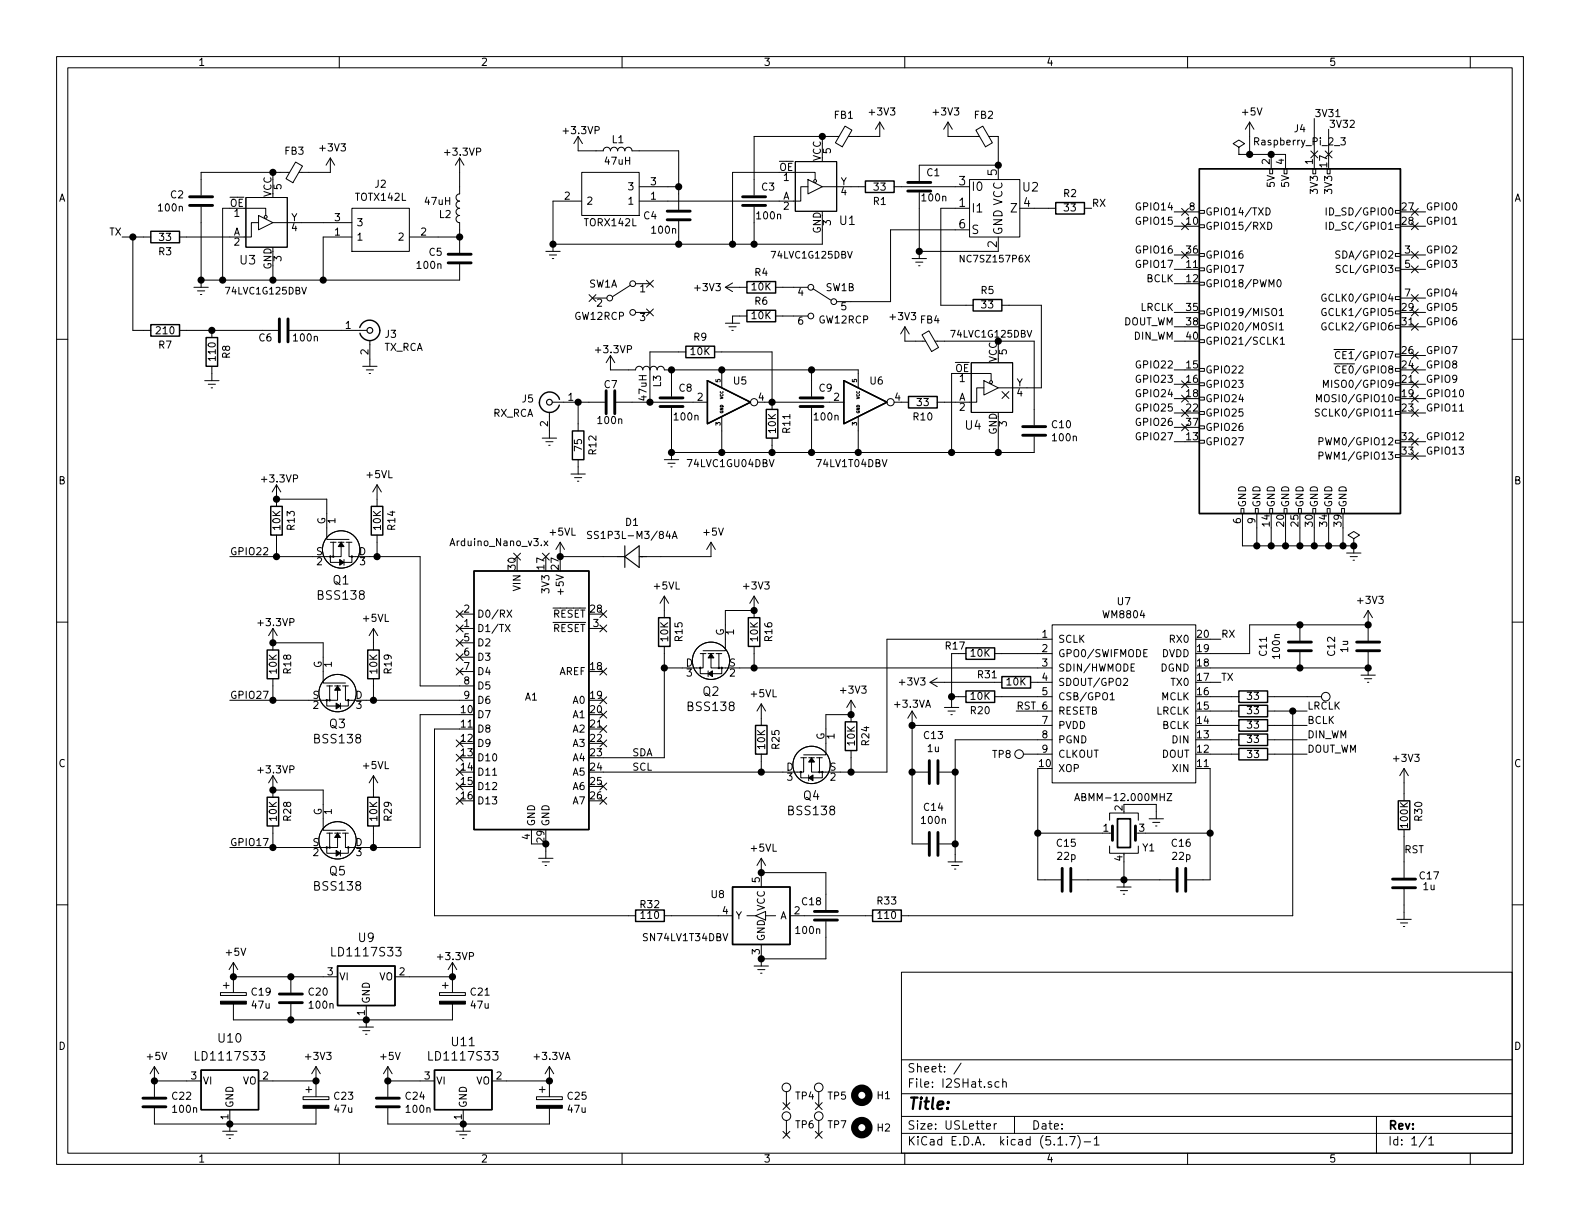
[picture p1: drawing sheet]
<svg xmlns="http://www.w3.org/2000/svg" width="279mm" height="216mm" viewBox="0 0 279 216" stroke-linecap="round" stroke-linejoin="round" font-family="sans-serif">
<defs><g id="words">
<text font-size="2.8" x="160.4" y="196.2">Title:</text>
<g font-size="2.1">
<text x="169.6" y="32.8">3</text>
<text x="171.7" y="33.8">I0</text>
<text x="176.3" y="31.1" transform="rotate(-90 176.3 31.1)">5</text>
<text x="180.9" y="33.9">U2</text>
<text x="148.5" y="39.8">U1</text>
<text x="169.6" y="36.6">1</text>
<text x="169.6" y="40.4">6</text>
<text x="171.7" y="37.6">I1</text>
<text x="171.7" y="41.4">S</text>
<text x="177.3" y="41.7" transform="rotate(-90 177.3 41.7)">GND VCC</text>
<text x="178.8" y="37.6">Z</text>
<text x="181" y="36.6">4</text>
<text x="42.5" y="46.8">U3</text>
<text x="176.3" y="43.8" transform="rotate(-90 176.3 43.8)">2</text>
<text x="170.7" y="76">U4</text>
<text x="56.4" y="106">BSS138</text>
<text x="58.9" y="103.4">Q1</text>
<text x="121.8" y="125.7">BSS138</text>
<text x="124.3" y="123">Q2</text>
<text x="55.8" y="131.4">BSS138</text>
<text x="58.3" y="128.8">Q3</text>
<text x="142.1" y="141.5">Q4</text>
<text x="139.6" y="144.1">BSS138</text>
<text x="58.3" y="154.8">Q5</text>
<text x="55.8" y="157.5">BSS138</text>
<text x="63.4" y="166.6">U9</text>
<text x="59.1" y="169.1">LD1117S33</text>
<text x="38.7" y="184.4">U10</text>
<text x="80" y="185">U11</text>
<text x="35" y="187.5">LD1117S33</text>
<text x="76.3" y="187.5">LD1117S33</text>
<text x="160.4" y="189.6">Sheet: /</text>
<text x="160.4" y="192.3">File: I2SHat.sch</text>
<text x="160.4" y="202.5">KiCad E.D.A. kicad (5.1.7)-1</text>
<text x="160.4" y="199.7">Size: USLetter</text>
<text x="182.4" y="199.7">Date:</text>
<text x="245.4" y="199.7">Rev:</text>
<text x="245.4" y="202.5">Id: 1/1</text>
</g>
<g font-size="1.8">
<text x="35" y="11.6">1</text>
<text x="85" y="11.6">2</text>
<text x="135" y="11.6">3</text>
<text x="185" y="11.6">4</text>
<text x="235" y="11.6">5</text>
<text x="99.8" y="23.7">+3.3VP</text>
<text x="147.5" y="21">FB1</text>
<text x="153.9" y="20.4">+3V3</text>
<text x="165.2" y="20.4">+3V3</text>
<text x="172.3" y="21">FB2</text>
<text x="219.8" y="20.4">+5V</text>
<text x="228.9" y="23.4">J4</text>
<text x="232.4" y="20.7">3V31</text>
<text x="234.9" y="22.6">3V32</text>
<text x="50.4" y="27.4">FB3</text>
<text x="56.7" y="26.8">+3V3</text>
<text x="78.9" y="27.5">+3.3VP</text>
<text x="107.1" y="29.1">47uH</text>
<text x="108.3" y="25.3">L1</text>
<text x="145.2" y="28.5" transform="rotate(-90 145.2 28.5)">VCC</text>
<text x="146.9" y="27.2" transform="rotate(-90 146.9 27.2)">5</text>
<text x="222.2" y="25.7">Raspberry_Pi_2_3</text>
<text x="224.5" y="29.1" transform="rotate(-90 224.5 29.1)">2</text>
<text x="227.1" y="29.1" transform="rotate(-90 227.1 29.1)">4</text>
<text x="232.2" y="29.1" transform="rotate(-90 232.2 29.1)">1</text>
<text x="234.7" y="29.5" transform="rotate(-90 234.7 29.5)">17</text>
<text x="10.4" y="35.6">A</text>
<text x="30.2" y="35.1">C2</text>
<text x="48" y="34.9" transform="rotate(-90 48 34.9)">VCC</text>
<text x="49.8" y="33.5" transform="rotate(-90 49.8 33.5)">5</text>
<text x="62.9" y="35.5">TOTX142L</text>
<text x="66.3" y="33.2">J2</text>
<text x="99.8" y="35.3">2</text>
<text x="111.3" y="33.7">3</text>
<text x="115.1" y="35.3">1</text>
<text x="115.1" y="32.8">3</text>
<text x="134.7" y="33.7">C3</text>
<text x="137.8" y="30.2">OE</text>
<text x="138.4" y="35.3">A</text>
<text x="138.6" y="32">1</text>
<text x="148.6" y="32.8">Y</text>
<text x="148.7" y="34.5">4</text>
<text x="154.6" y="33.7">33</text>
<text x="163.2" y="35.6">100n</text>
<text x="163.9" y="31.2">C1</text>
<text x="188.1" y="34.8">R2</text>
<text x="225.4" y="33" transform="rotate(-90 225.4 33)">5V</text>
<text x="228" y="33" transform="rotate(-90 228 33)">5V</text>
<text x="233" y="34" transform="rotate(-90 233 34)">3V3</text>
<text x="235.6" y="34" transform="rotate(-90 235.6 34)">3V3</text>
<text x="267.8" y="35.6">A</text>
<text x="19.3" y="41.7">TX</text>
<text x="28.2" y="37.4">100n</text>
<text x="40.6" y="36.6">OE</text>
<text x="41.3" y="41.7">A</text>
<text x="41.4" y="38.4">1</text>
<text x="51.5" y="39.1">Y</text>
<text x="51.6" y="40.9">4</text>
<text x="59.2" y="41.7">1</text>
<text x="59.2" y="39.1">3</text>
<text x="63" y="40">3</text>
<text x="74.4" y="41.7">2</text>
<text x="75.2" y="36.2">47uH</text>
<text x="77.7" y="38.6">L2</text>
<text x="103.5" y="40">TORX142L</text>
<text x="103.6" y="36.2">2</text>
<text x="111.3" y="36.2">1</text>
<text x="113.9" y="38.8">C4</text>
<text x="115.4" y="41.3">100n</text>
<text x="134" y="38.8">100n</text>
<text x="138.6" y="37.1">2</text>
<text x="145.2" y="41.3" transform="rotate(-90 145.2 41.3)">GND</text>
<text x="146.9" y="39.9" transform="rotate(-90 146.9 39.9)">3</text>
<text x="154.5" y="36.2">R1</text>
<text x="188.2" y="37.4">33</text>
<text x="193" y="36.6">RX</text>
<text x="201.2" y="39.8">GPIO15</text>
<text x="201.2" y="37.2">GPIO14</text>
<text x="209.9" y="39.8">10</text>
<text x="210.3" y="37.2">8</text>
<text x="213.1" y="40.6">GPIO15/RXD</text>
<text x="213.1" y="38.1">GPIO14/TXD</text>
<text x="235.5" y="38.1">ID_SD/GPIO0</text>
<text x="235.5" y="40.6">ID_SC/GPIO1</text>
<text x="248" y="37.2">27</text>
<text x="248" y="39.8">28</text>
<text x="252.1" y="39.8">GPIO1</text>
<text x="252.1" y="37.2">GPIO0</text>
<text x="28.1" y="45.1">R3</text>
<text x="28.2" y="42.6">33</text>
<text x="41.4" y="43.4">2</text>
<text x="48" y="47.7" transform="rotate(-90 48 47.7)">GND</text>
<text x="49.8" y="46.2" transform="rotate(-90 49.8 46.2)">3</text>
<text x="63" y="42.5">1</text>
<text x="70.6" y="42.5">2</text>
<text x="73.9" y="47.5">100n</text>
<text x="75.9" y="45.2">C5</text>
<text x="201.2" y="44.8">GPIO16</text>
<text x="201.2" y="47.4">GPIO17</text>
<text x="209.9" y="47.4">11</text>
<text x="209.9" y="44.8">36</text>
<text x="213.1" y="45.7">GPIO16</text>
<text x="237" y="45.7">SDA/GPIO2</text>
<text x="248.4" y="44.8">3</text>
<text x="248.4" y="47.4">5</text>
<text x="252.1" y="44.8">GPIO2</text>
<text x="252.1" y="47.4">GPIO3</text>
<text x="104.1" y="50.9">SW1A</text>
<text x="113.2" y="51.7">1</text>
<text x="123" y="51.5">+3V3</text>
<text x="133" y="51.4">10K</text>
<text x="133.5" y="48.8">R4</text>
<text x="133.5" y="53.9">R6</text>
<text x="141.1" y="52.3">4</text>
<text x="146" y="51.5">SW1B</text>
<text x="173.5" y="52">R5</text>
<text x="202.7" y="49.9">BCLK</text>
<text x="209.9" y="49.9">12</text>
<text x="213.1" y="48.3">GPIO17</text>
<text x="213.1" y="50.8">GPIO18/PWM0</text>
<text x="234.7" y="53.3">GCLK0/GPIO4</text>
<text x="237.2" y="48.3">SCL/GPIO3</text>
<text x="248.4" y="52.5">7</text>
<text x="252.1" y="52.5">GPIO4</text>
<text x="27.7" y="59.1">210</text>
<text x="61.1" y="58.2">1</text>
<text x="68.1" y="59.7">J3</text>
<text x="101.7" y="56.6">GW12RCP</text>
<text x="105.6" y="54.2">2</text>
<text x="113.2" y="56.8">3</text>
<text x="133" y="56.4">10K</text>
<text x="141.1" y="57.4">6</text>
<text x="144.9" y="57.2">GW12RCP</text>
<text x="148.7" y="54.9">5</text>
<text x="157.6" y="56.6">+3V3</text>
<text x="162.8" y="57.2">FB4</text>
<text x="173.6" y="54.5">33</text>
<text x="198.5" y="57.5">DOUT_WM</text>
<text x="201.7" y="55">LRCLK</text>
<text x="209.9" y="55">35</text>
<text x="209.9" y="57.5">38</text>
<text x="213.1" y="55.9">GPIO19/MISO1</text>
<text x="213.1" y="58.4">GPIO20/MOSI1</text>
<text x="234.7" y="55.9">GCLK1/GPIO5</text>
<text x="234.7" y="58.4">GCLK2/GPIO6</text>
<text x="248" y="55">29</text>
<text x="248" y="57.5">31</text>
<text x="252.1" y="57.5">GPIO6</text>
<text x="252.1" y="55">GPIO5</text>
<text x="28.1" y="61.6">R7</text>
<text x="38.2" y="63.7" transform="rotate(-90 38.2 63.7)">110</text>
<text x="40.7" y="63.3" transform="rotate(-90 40.7 63.3)">R8</text>
<text x="45.8" y="60.4">C6</text>
<text x="52" y="60.4">100n</text>
<text x="65.2" y="62.7" transform="rotate(-90 65.2 62.7)">2</text>
<text x="67.9" y="62.1">TX_RCA</text>
<text x="105.5" y="62.5">+3.3VP</text>
<text x="122.2" y="62.8">10K</text>
<text x="122.7" y="60.2">R9</text>
<text x="168.9" y="65.8">OE</text>
<text x="176.3" y="64.1" transform="rotate(-90 176.3 64.1)">VCC</text>
<text x="178.1" y="62.7" transform="rotate(-90 178.1 62.7)">5</text>
<text x="200.5" y="60.1">DIN_WM</text>
<text x="201.2" y="65.2">GPIO22</text>
<text x="209.9" y="65.2">15</text>
<text x="209.9" y="60.1">40</text>
<text x="213.1" y="61">GPIO21/SCLK1</text>
<text x="237.3" y="63.5">CE1/GPIO7</text>
<text x="248" y="65.2">24</text>
<text x="248" y="62.6">26</text>
<text x="252.1" y="65.2">GPIO8</text>
<text x="252.1" y="62.6">GPIO7</text>
<text x="92.4" y="71.2">J5</text>
<text x="100.5" y="70.9">1</text>
<text x="106.9" y="68.6">C7</text>
<text x="114.4" y="70.7" transform="rotate(-90 114.4 70.7)">47uH</text>
<text x="116.9" y="68.4" transform="rotate(-90 116.9 68.4)">L3</text>
<text x="120.1" y="69.3">C8</text>
<text x="123.3" y="70.9">2</text>
<text x="129.8" y="68">U5</text>
<text x="134.1" y="70.9">4</text>
<text x="144.9" y="69.3">C9</text>
<text x="147.5" y="70.9">2</text>
<text x="153.9" y="68">U6</text>
<text x="158.3" y="70.9">4</text>
<text x="162.2" y="71.8">33</text>
<text x="169.5" y="70.9">A</text>
<text x="169.7" y="67.6">1</text>
<text x="179.8" y="68.3">Y</text>
<text x="179.9" y="70.1">4</text>
<text x="201.2" y="70.2">GPIO24</text>
<text x="201.2" y="67.7">GPIO23</text>
<text x="209.9" y="67.7">16</text>
<text x="209.9" y="70.2">18</text>
<text x="213.1" y="66">GPIO22</text>
<text x="213.1" y="68.6">GPIO23</text>
<text x="213.1" y="71.1">GPIO24</text>
<text x="234.2" y="71.1">MOSI0/GPIO10</text>
<text x="235.2" y="68.6">MISO0/GPIO9</text>
<text x="237.3" y="66">CE0/GPIO8</text>
<text x="248" y="70.2">19</text>
<text x="248" y="67.7">21</text>
<text x="252.1" y="70.2">GPIO10</text>
<text x="252.1" y="67.7">GPIO9</text>
<text x="87.1" y="73.7">RX_RCA</text>
<text x="96.9" y="75.4" transform="rotate(-90 96.9 75.4)">2</text>
<text x="105.9" y="75">100n</text>
<text x="119.4" y="74.3">100n</text>
<text x="137.2" y="76.5" transform="rotate(-90 137.2 76.5)">10K</text>
<text x="139.8" y="76.5" transform="rotate(-90 139.8 76.5)">R11</text>
<text x="144.1" y="74.3">100n</text>
<text x="161.6" y="74.3">R10</text>
<text x="169.7" y="72.6">2</text>
<text x="176.3" y="76.9" transform="rotate(-90 176.3 76.9)">GND</text>
<text x="178.1" y="75.4" transform="rotate(-90 178.1 75.4)">3</text>
<text x="186.1" y="75.7">C10</text>
<text x="201.2" y="75.3">GPIO26</text>
<text x="201.2" y="72.8">GPIO25</text>
<text x="201.2" y="77.9">GPIO27</text>
<text x="209.9" y="77.9">13</text>
<text x="209.9" y="72.8">22</text>
<text x="209.9" y="75.3">37</text>
<text x="213.1" y="73.7">GPIO25</text>
<text x="213.1" y="76.2">GPIO26</text>
<text x="234" y="73.7">SCLK0/GPIO11</text>
<text x="248" y="72.8">23</text>
<text x="248" y="77.9">32</text>
<text x="252.1" y="77.9">GPIO12</text>
<text x="252.1" y="72.8">GPIO11</text>
<text x="102.9" y="79.7" transform="rotate(-90 102.9 79.7)">75</text>
<text x="105.5" y="80.3" transform="rotate(-90 105.5 80.3)">R12</text>
<text x="121.8" y="82.6">74LVC1GU04DBV</text>
<text x="144.6" y="82.6">74LV1T04DBV</text>
<text x="186.3" y="78">100n</text>
<text x="213.1" y="78.7">GPIO27</text>
<text x="234.4" y="78.7">PWM0/GPIO12</text>
<text x="234.4" y="81.3">PWM1/GPIO13</text>
<text x="248" y="80.4">33</text>
<text x="252.1" y="80.4">GPIO13</text>
<text x="10.4" y="85.6">B</text>
<text x="46.5" y="85.3">+3.3VP</text>
<text x="64.9" y="84.6">+5VL</text>
<text x="220.3" y="89.8" transform="rotate(-90 220.3 89.8)">GND</text>
<text x="222.9" y="89.8" transform="rotate(-90 222.9 89.8)">GND</text>
<text x="225.4" y="89.8" transform="rotate(-90 225.4 89.8)">GND</text>
<text x="228" y="89.8" transform="rotate(-90 228 89.8)">GND</text>
<text x="230.5" y="89.8" transform="rotate(-90 230.5 89.8)">GND</text>
<text x="233" y="89.8" transform="rotate(-90 233 89.8)">GND</text>
<text x="235.6" y="89.8" transform="rotate(-90 235.6 89.8)">GND</text>
<text x="238.1" y="89.8" transform="rotate(-90 238.1 89.8)">GND</text>
<text x="267.8" y="85.6">B</text>
<text x="49.6" y="93.7" transform="rotate(-90 49.6 93.7)">10K</text>
<text x="52.1" y="93.7" transform="rotate(-90 52.1 93.7)">R13</text>
<text x="57.5" y="92.8" transform="rotate(-90 57.5 92.8)">G</text>
<text x="59.3" y="92.6" transform="rotate(-90 59.3 92.6)">1</text>
<text x="67.4" y="93.7" transform="rotate(-90 67.4 93.7)">10K</text>
<text x="69.9" y="93.7" transform="rotate(-90 69.9 93.7)">R14</text>
<text x="97.3" y="94.7">+5VL</text>
<text x="105.1" y="95.3">SS1P3L-M3/84A</text>
<text x="110.6" y="93">D1</text>
<text x="124.5" y="94.7">+5V</text>
<text x="219.5" y="92.6" transform="rotate(-90 219.5 92.6)">6</text>
<text x="222" y="92.6" transform="rotate(-90 222 92.6)">9</text>
<text x="224.5" y="93" transform="rotate(-90 224.5 93)">14</text>
<text x="227.1" y="93" transform="rotate(-90 227.1 93)">20</text>
<text x="229.6" y="93" transform="rotate(-90 229.6 93)">25</text>
<text x="232.2" y="93" transform="rotate(-90 232.2 93)">30</text>
<text x="234.7" y="93" transform="rotate(-90 234.7 93)">34</text>
<text x="237.2" y="93" transform="rotate(-90 237.2 93)">39</text>
<text x="40.6" y="98.2">GPIO22</text>
<text x="55.9" y="98.2">S</text>
<text x="56" y="99.9">2</text>
<text x="63.5" y="98.2">D</text>
<text x="63.7" y="99.9">3</text>
<text x="80" y="96.6">Arduino_Nano_v3.x</text>
<text x="91.2" y="100.7" transform="rotate(-90 91.2 100.7)">30</text>
<text x="96.3" y="100.7" transform="rotate(-90 96.3 100.7)">17</text>
<text x="98.8" y="100.7" transform="rotate(-90 98.8 100.7)">27</text>
<text x="92.1" y="104.4" transform="rotate(-90 92.1 104.4)">VIN</text>
<text x="97.2" y="104.6" transform="rotate(-90 97.2 104.6)">3V3</text>
<text x="99.7" y="104.7" transform="rotate(-90 99.7 104.7)">+5V</text>
<text x="115.7" y="104.2">+5VL</text>
<text x="131.6" y="104.2">+3V3</text>
<text x="197.6" y="107">U7</text>
<text x="240.2" y="106.8">+3V3</text>
<text x="45.8" y="110.7">+3.3VP</text>
<text x="64.3" y="110">+5VL</text>
<text x="82.1" y="110.9">1</text>
<text x="82.1" y="108.3">2</text>
<text x="82.1" y="113.4">5</text>
<text x="84.3" y="111.8">D1/TX</text>
<text x="84.3" y="109.2">D0/RX</text>
<text x="97.7" y="109.2">RESET</text>
<text x="97.7" y="111.8">RESET</text>
<text x="104.4" y="108.3">28</text>
<text x="104.9" y="110.9">3</text>
<text x="118.2" y="113.4" transform="rotate(-90 118.2 113.4)">10K</text>
<text x="120.7" y="113.4" transform="rotate(-90 120.7 113.4)">R15</text>
<text x="128" y="112.4" transform="rotate(-90 128 112.4)">G</text>
<text x="129.8" y="112.2" transform="rotate(-90 129.8 112.2)">1</text>
<text x="134" y="113.4" transform="rotate(-90 134 113.4)">10K</text>
<text x="136.6" y="113.4" transform="rotate(-90 136.6 113.4)">R16</text>
<text x="184.3" y="112.8">1</text>
<text x="187.1" y="113.7">SCLK</text>
<text x="195.2" y="109.3">WM8804</text>
<text x="207" y="113.7">RX0</text>
<text x="211.8" y="112.8">20</text>
<text x="215.9" y="112.8">RX</text>
<text x="48.9" y="119.1" transform="rotate(-90 48.9 119.1)">10K</text>
<text x="51.5" y="119.1" transform="rotate(-90 51.5 119.1)">R18</text>
<text x="56.9" y="118.2" transform="rotate(-90 56.9 118.2)">G</text>
<text x="58.7" y="118" transform="rotate(-90 58.7 118)">1</text>
<text x="66.7" y="119.1" transform="rotate(-90 66.7 119.1)">10K</text>
<text x="69.3" y="119.1" transform="rotate(-90 69.3 119.1)">R19</text>
<text x="82.1" y="116">6</text>
<text x="82.1" y="118.5">7</text>
<text x="84.3" y="114.3">D2</text>
<text x="84.3" y="116.8">D3</text>
<text x="84.3" y="119.4">D4</text>
<text x="98.8" y="119.4">AREF</text>
<text x="104.4" y="118.5">18</text>
<text x="121.3" y="117.9">D</text>
<text x="121.4" y="119.6">3</text>
<text x="129" y="117.9">S</text>
<text x="129.1" y="119.6">2</text>
<text x="167.3" y="114.9">R17</text>
<text x="171.7" y="116.1">10K</text>
<text x="173" y="119.9">R31</text>
<text x="184.3" y="115.3">2</text>
<text x="184.3" y="117.9">3</text>
<text x="187.1" y="116.2">GPO0/SWIFMODE</text>
<text x="187.1" y="118.7">SDIN/HWMODE</text>
<text x="205.2" y="118.7">DGND</text>
<text x="205.4" y="116.2">DVDD</text>
<text x="211.8" y="117.9">18</text>
<text x="211.8" y="115.3">19</text>
<text x="224" y="115.9" transform="rotate(-90 224 115.9)">C11</text>
<text x="226.3" y="116.3" transform="rotate(-90 226.3 116.3)">100n</text>
<text x="236.1" y="115.9" transform="rotate(-90 236.1 115.9)">C12</text>
<text x="238.4" y="115.3" transform="rotate(-90 238.4 115.3)">1u</text>
<text x="40.6" y="123.6">GPIO27</text>
<text x="55.3" y="123.6">S</text>
<text x="55.4" y="125.3">2</text>
<text x="62.9" y="123.6">D</text>
<text x="63" y="125.3">3</text>
<text x="82.1" y="121">8</text>
<text x="82.1" y="123.6">9</text>
<text x="84.3" y="121.9">D5</text>
<text x="84.3" y="124.5">D6</text>
<text x="92.9" y="123.9">A1</text>
<text x="101.4" y="124.5">A0</text>
<text x="104.4" y="123.6">19</text>
<text x="132.9" y="123.3">+5VL</text>
<text x="148.8" y="122.7">+3V3</text>
<text x="158.3" y="125.1">+3.3VA</text>
<text x="159.2" y="121.2">+3V3</text>
<text x="171.7" y="123.7">10K</text>
<text x="178.1" y="121.2">10K</text>
<text x="179.7" y="125.5">RST 6</text>
<text x="184.3" y="120.4">4</text>
<text x="184.3" y="122.9">5</text>
<text x="187.1" y="121.3">SDOUT/GPO2</text>
<text x="187.1" y="123.8">CSB/GPO1</text>
<text x="205.3" y="123.8">MCLK</text>
<text x="207.2" y="121.3">TX0</text>
<text x="211.8" y="125.5">15</text>
<text x="211.8" y="122.9">16</text>
<text x="211.8" y="120.4">17</text>
<text x="215.9" y="120.4">TX</text>
<text x="220.6" y="123.7">33</text>
<text x="231.1" y="125.5">LRCLK</text>
<text x="81.6" y="126.1">10</text>
<text x="81.6" y="128.7">11</text>
<text x="81.6" y="131.2">12</text>
<text x="84.3" y="127">D7</text>
<text x="84.3" y="129.5">D8</text>
<text x="101.4" y="127">A1</text>
<text x="101.4" y="129.5">A2</text>
<text x="104.4" y="126.1">20</text>
<text x="104.4" y="128.7">21</text>
<text x="104.4" y="131.2">22</text>
<text x="145.8" y="130.9" transform="rotate(-90 145.8 130.9)">G</text>
<text x="147.6" y="130.7" transform="rotate(-90 147.6 130.7)">1</text>
<text x="151.2" y="131.8" transform="rotate(-90 151.2 131.8)">10K</text>
<text x="153.7" y="131.8" transform="rotate(-90 153.7 131.8)">R24</text>
<text x="163.4" y="130.7">C13</text>
<text x="171.7" y="126.3">R20</text>
<text x="184.3" y="128">7</text>
<text x="184.3" y="130.6">8</text>
<text x="187.1" y="126.4">RESETB</text>
<text x="187.1" y="128.9">PVDD</text>
<text x="187.1" y="131.4">PGND</text>
<text x="204.4" y="126.4">LRCLK</text>
<text x="205.5" y="128.9">BCLK</text>
<text x="207.4" y="131.4">DIN</text>
<text x="211.8" y="130.6">13</text>
<text x="211.8" y="128">14</text>
<text x="220.6" y="126.3">33</text>
<text x="220.6" y="128.8">33</text>
<text x="220.6" y="131.4">33</text>
<text x="231.1" y="130.6">DIN_WM</text>
<text x="231.1" y="128">BCLK</text>
<text x="10.4" y="135.6">C</text>
<text x="45.8" y="136.8">+3.3VP</text>
<text x="64.3" y="136">+5VL</text>
<text x="81.6" y="133.7">13</text>
<text x="81.6" y="136.3">14</text>
<text x="84.3" y="132.1">D9</text>
<text x="84.3" y="134.6">D10</text>
<text x="84.3" y="137.2">D11</text>
<text x="101.4" y="132.1">A3</text>
<text x="101.4" y="134.6">A4</text>
<text x="101.4" y="137.2">A5</text>
<text x="104.4" y="133.7">23</text>
<text x="104.4" y="136.3">24</text>
<text x="111.8" y="133.7">SDA</text>
<text x="111.8" y="136.3">SCL</text>
<text x="135.3" y="132.4" transform="rotate(-90 135.3 132.4)">10K</text>
<text x="137.8" y="132.4" transform="rotate(-90 137.8 132.4)">R25</text>
<text x="139.1" y="136.3">D</text>
<text x="146.7" y="136.3">S</text>
<text x="164.1" y="133">1u</text>
<text x="175.5" y="134">TP8</text>
<text x="183.8" y="135.6">10</text>
<text x="184.3" y="133.1">9</text>
<text x="187.1" y="136.5">XOP</text>
<text x="187.1" y="134">CLKOUT</text>
<text x="205.4" y="134">DOUT</text>
<text x="207.5" y="136.5">XIN</text>
<text x="211.8" y="135.6">11</text>
<text x="211.8" y="133.1">12</text>
<text x="220.6" y="134">33</text>
<text x="231.1" y="133.1">DOUT_WM</text>
<text x="246.6" y="134.7">+3V3</text>
<text x="267.8" y="135.6">C</text>
<text x="58.7" y="144" transform="rotate(-90 58.7 144)">1</text>
<text x="81.6" y="138.8">15</text>
<text x="81.6" y="141.4">16</text>
<text x="84.3" y="139.7">D12</text>
<text x="84.3" y="142.2">D13</text>
<text x="101.4" y="139.7">A6</text>
<text x="101.4" y="142.2">A7</text>
<text x="104.4" y="138.8">25</text>
<text x="104.4" y="141.4">26</text>
<text x="139.2" y="138">3</text>
<text x="146.8" y="138">2</text>
<text x="163.4" y="143.4">C14</text>
<text x="191" y="141.7">ABMM-12.000MHZ</text>
<text x="198.5" y="143.4" transform="rotate(-90 198.5 143.4)">2</text>
<text x="40.6" y="149.6">GPIO17</text>
<text x="48.9" y="145.1" transform="rotate(-90 48.9 145.1)">10K</text>
<text x="51.5" y="145.1" transform="rotate(-90 51.5 145.1)">R28</text>
<text x="55.3" y="149.6">S</text>
<text x="56.9" y="144.2" transform="rotate(-90 56.9 144.2)">G</text>
<text x="62.9" y="149.6">D</text>
<text x="66.7" y="145.1" transform="rotate(-90 66.7 145.1)">10K</text>
<text x="69.3" y="145.1" transform="rotate(-90 69.3 145.1)">R29</text>
<text x="93.7" y="148.4" transform="rotate(-90 93.7 148.4)">4</text>
<text x="94.6" y="146.2" transform="rotate(-90 94.6 146.2)">GND</text>
<text x="96.3" y="148.9" transform="rotate(-90 96.3 148.9)">29</text>
<text x="97.2" y="146.2" transform="rotate(-90 97.2 146.2)">GND</text>
<text x="163.1" y="145.7">100n</text>
<text x="186.9" y="149.7">C15</text>
<text x="195.1" y="147.1">1</text>
<text x="201.4" y="147.1">3</text>
<text x="207.3" y="149.7">C16</text>
<text x="249" y="146.3" transform="rotate(-90 249 146.3)">100K</text>
<text x="251.5" y="145.1" transform="rotate(-90 251.5 145.1)">R30</text>
<text x="55.4" y="151.4">2</text>
<text x="63" y="151.4">3</text>
<text x="132.9" y="150.6">+5VL</text>
<text x="187.1" y="152">22p</text>
<text x="198.5" y="152.2" transform="rotate(-90 198.5 152.2)">4</text>
<text x="202.1" y="150.5">Y1</text>
<text x="207.4" y="152">22p</text>
<text x="248.3" y="150.9">RST</text>
<text x="251.1" y="155.5">C17</text>
<text x="113.3" y="160.6">R32</text>
<text x="125.8" y="158.8">U8</text>
<text x="127.8" y="161.7">4</text>
<text x="134.4" y="156.1" transform="rotate(-90 134.4 156.1)">5</text>
<text x="135.3" y="161.1" transform="rotate(-90 135.3 161.1)">VCC</text>
<text x="140.5" y="161.7">2</text>
<text x="141.9" y="160.1">C18</text>
<text x="155.2" y="159.9">R33</text>
<text x="251.7" y="157.4">1u</text>
<text x="113.4" y="162.5">110</text>
<text x="114" y="166.4">SN74LV1T34DBV</text>
<text x="130" y="162.6">Y</text>
<text x="135.3" y="166.5" transform="rotate(-90 135.3 166.5)">GND</text>
<text x="137.9" y="162.6">A</text>
<text x="140.9" y="165.2">100n</text>
<text x="155.3" y="162.5">110</text>
<text x="40.1" y="169">+5V</text>
<text x="57.9" y="172.5">3</text>
<text x="59.9" y="173.4">VI</text>
<text x="67" y="173.4">VO</text>
<text x="70.6" y="172.5">2</text>
<text x="77.6" y="169.8">+3.3VP</text>
<text x="134.4" y="168.8" transform="rotate(-90 134.4 168.8)">3</text>
<text x="44.6" y="176">C19</text>
<text x="44.6" y="178.4">47u</text>
<text x="54.6" y="176">C20</text>
<text x="54.8" y="178.4">100n</text>
<text x="64.5" y="179.6" transform="rotate(-90 64.5 179.6)">1</text>
<text x="65.4" y="177.5" transform="rotate(-90 65.4 177.5)">GND</text>
<text x="83.3" y="176">C21</text>
<text x="83.3" y="178.4">47u</text>
<text x="10.4" y="185.6">D</text>
<text x="267.8" y="185.6">D</text>
<text x="26.1" y="187.4">+5V</text>
<text x="33.8" y="190.9">3</text>
<text x="35.8" y="191.8">VI</text>
<text x="42.9" y="191.8">VO</text>
<text x="46.5" y="190.9">2</text>
<text x="54.2" y="187.4">+3V3</text>
<text x="67.4" y="187.4">+5V</text>
<text x="75.1" y="190.9">3</text>
<text x="77.1" y="191.8">VI</text>
<text x="84.2" y="191.8">VO</text>
<text x="87.8" y="190.9">2</text>
<text x="94.6" y="187.4">+3.3VA</text>
<text x="30.5" y="194.5">C22</text>
<text x="30.7" y="196.8">100n</text>
<text x="40.4" y="198" transform="rotate(-90 40.4 198)">1</text>
<text x="41.3" y="196" transform="rotate(-90 41.3 196)">GND</text>
<text x="59.2" y="194.5">C23</text>
<text x="59.2" y="196.8">47u</text>
<text x="71.8" y="194.5">C24</text>
<text x="72" y="196.8">100n</text>
<text x="81.7" y="198" transform="rotate(-90 81.7 198)">1</text>
<text x="82.5" y="196" transform="rotate(-90 82.5 196)">GND</text>
<text x="100.4" y="194.5">C25</text>
<text x="100.5" y="196.8">47u</text>
<text x="140.7" y="194.4">TP4</text>
<text x="146.4" y="194.4">TP5</text>
<text x="155.2" y="194.4">H1</text>
<text x="140.7" y="199.5">TP6</text>
<text x="146.4" y="199.5">TP7</text>
<text x="155.2" y="200.1">H2</text>
<text x="35" y="205.5">1</text>
<text x="85" y="205.5">2</text>
<text x="135" y="205.5">3</text>
<text x="185" y="205.5">4</text>
<text x="235" y="205.5">5</text>
</g>
<g font-size="1.7">
<text x="136.7" y="45.7">74LVC1G125DBV</text>
<text x="170.2" y="46.4">NC7SZ157P6X</text>
<text x="40.2" y="52">74LVC1G125DBV</text>
<text x="168.4" y="59.7">74LVC1G125DBV</text>
</g>
<g font-size="1.1">
<text x="127.4" y="67.6" transform="rotate(-90 127.4 67.6)">5</text>
<text x="151.5" y="67.6" transform="rotate(-90 151.5 67.6)">5</text>
<text x="127.4" y="75.2" transform="rotate(-90 127.4 75.2)">3</text>
<text x="151.5" y="75.2" transform="rotate(-90 151.5 75.2)">3</text>
</g>
<g font-size=".7">
<text x="127.9" y="70.6" transform="rotate(-90 127.9 70.6)">VCC</text>
<text x="152" y="70.6" transform="rotate(-90 152 70.6)">VCC</text>
<text x="127.9" y="73.2" transform="rotate(-90 127.9 73.2)">GND</text>
<text x="152" y="73.2" transform="rotate(-90 152 73.2)">GND</text>
</g>
</g></defs>
<g fill="none" stroke="#000" stroke-width=".18">
<path d="M10 10h259.4v195.9h-259.4zM12 12h255.4v191.9h-255.4zM60 10v2M110 10v2M160 10v2M210 10v2M260 10v2M35.6 36.6v14.2M40.6 36.8h-1.2v12.7M43.2 36.8h3.8v1.3M43.5 34.9h7.3v8.8h-7.3zM45.7 39.4h-1.3v2.5h-12.7"/>
<path d="M45.7 38.1l2.6 1.3-2.6 1.2zM48.3 30.5v1.3M48.3 39.4h13.9M51.2 30.5h-15.6v4M52.3 28.7l1.2 .7-1.7 2.9-1.2-.7zM58.4 27.9l-.7 1.3M58.4 27.9v2.6h-5.5M58.4 27.9l.8 1.3M62.2 36.8h10.2v7.7h-10.2zM81.3 27.9v6.4a.63 .63 0 0 0-.7 .6 .63 .63 0 0 0 .7 .7 .63 .63 0 0 0-.7 .6 .63 .63 0 0 0 .7 .6 .63 .63 0 0 0-.7 .7 .63 .63 0 0 0 .7 .6 .63 .63 0 0 0-.7 .6 .63 .63 0 0 0 .7 .7v5.3M81.3 27.9l-.8 1.3M81.3 27.9l.7 1.3"/>
<path d="M102.2 24.1v2.6h4.5a.63 .63 0 0 1 .6-.7 .63 .63 0 0 1 .6 .7 .63 .63 0 0 1 .7-.7 .63 .63 0 0 1 .6 .7 .63 .63 0 0 1 .7-.7 .63 .63 0 0 1 .6 .7 .63 .63 0 0 1 .6-.7 .63 .63 0 0 1 .7 .7h8.2v10.4M102.2 24.1l-.7 1.3M102.2 24.1l.8 1.3M102.9 30.5h10.1v7.6h-10.1zM102.9 35.6h-5.1v8.9M113 33h7M120 39.1v4.1M133.3 36.6v6.6M137.8 30.5h-8.3v12.7M140.3 30.5h3.8v1.3M140.6 28.6h7.4v8.8h-7.4zM142.9 33h-1.3v2.6h-28.6"/>
<path d="M142.9 31.8l2.5 1.2-2.5 1.3zM145.4 33h7.6M145.4 24.1v1.3M148.3 24.1h-15v10.4M149.4 22.3l1.2 .7-1.7 3-1.2-.8zM155.6 21.6l-.8 1.3M155.6 21.6v2.5h-5.6M155.6 21.6l.7 1.3M158.1 33h13.3M162.6 34v11.7M167.6 21.6v2.5h5.6M167.6 21.6l.8 1.3"/>
<path d="M167.6 21.6l-.7 1.3M171.4 31.8h8.9v10.1h-8.9zM171.4 36.8h-5v17.2h5.7M172.6 23l1.2-.7 1.7 2.9-1.2 .8zM174.9 24.1h1.6v7.7M176.5 29.2h-13.9v2.8M180.3 36.8h6.4M191.8 36.8h1.2M207.6 37.5h4.5M208.9 39.4l1.3 1.2M208.9 36.9l1.3 1.2M210.2 39.4l-1.3 1.2"/>
<path d="M210.2 36.9l-1.3 1.2M212.1 39.8h.9v.5h-.9zM212.1 37.2h.9v.5h-.9zM219.1 26l1-.6-1-.6-1 .6 1 .6v1.3M219.1 27.3h.1M219.1 27.3h8.2v2.5M221 21.6l-.8 1.3M221 21.6v5.7M221 21.6l.7 1.3M223.9 36.8a.64 .64 0 0 1 .7 .6 .64 .64 0 0 1-.7 .6zM224.2 39.3a.64 .64 0 0 1 .7 .6 .64 .64 0 0 1-.7 .7zM224.5 29.8h.5v.9h-.5z"/>
<path d="M224.8 27.3v2.5M227.1 29.8h.5v.9h-.5zM231.8 26.7l1.2 1.2M232.2 29.8h.5v.9h-.5zM232.4 21v8.8M233 26.7l-1.2 1.2M234.3 26.7l1.3 1.2M234.5 36.8v1.2M234.5 39.3v1.3M234.7 29.8h.5v.9h-.5zM234.9 22.9v4.4M235.6 26.7l-1.3 1.2"/>
<path d="M236.2 20.6h.8M237.1 24.4h.8l-.4 .4 .3 .2v.5l-.1 .1-.6-.1M246.8 39.8h.8v.5h-.8zM246.8 37.2h.8v.5h-.8zM249.6 39.4l1.2 1.2M249.6 36.9l1.2 1.2M250.2 37.5h1.9M250.8 39.4l-1.2 1.2M250.8 36.9l-1.2 1.2M10 60h2M21.6 41.9h5.1M23.5 41.9v16.5h3.2"/>
<path d="M31.7 58.4h17.4M34.3 50.8h2.5M34.9 51.4h1.3M35.4 52.1h.3M37.5 58.4v1.3M48.3 47v2.5M51.2 58.4h13.7M62.2 41.9h-5.1v7.6M72.4 41.9h8.9M81.3 46.7v2.8h-45.7M96.5 44.5h2.6M97.2 45.1h1.2"/>
<path d="M97.7 45.7h.2M104.2 52.1l1.2 1.2M104.8 52.7h2.5M105.4 52.1l-1.2 1.2M111.5 50.4l-3.2 2.1M112.4 50.2h2.5M112.4 55.2h2.5M114.3 49.6l1.2 1.2M114.3 54.6l1.2 1.3M115.5 49.6l-1.2 1.2M115.5 54.6l-1.2 1.3M128.3 50.8h3.8"/>
<path d="M128.3 57.2h2.5M128.3 50.8l1.2 .8M128.9 57.8h1.3M129.4 58.4h.3M129.5 50l-1.2 .8M132.1 55.9h-2.6v1.3M137.2 50.8h5.7M137.2 55.9h5.7M143.8 51.1l3.1 2M145.4 40.6v2.6h-47.6M160 57.8v2.5h3.7M160 57.8l.8 1.3"/>
<path d="M160 57.8l-.7 1.3M161.3 45.7h2.5M161.9 46.4h1.3M162.4 47h.3M163 59.2l1.3-.7 1.7 2.9-1.3 .8zM171.4 40.6h-13.9v12.7h-9.5M176.5 41.9v2.6h-13.9M177.2 54h6.9v14.6h-7.6M207.6 57.8h1.9M207.6 50.2h1.9M207.6 55.2h1.9M207.6 45.1h1.9"/>
<path d="M207.6 47.6h1.9M207.6 40h1.9M208.9 44.5l1.3 1.2M210.2 44.5l-1.3 1.2M212.1 57.5h.9v.5h-.9zM212.1 55h.9v.5h-.9zM212.1 49.9h.9v.5h-.9zM212.1 47.4h.9v.5h-.9zM212.1 44.8h.9v.5h-.9zM225.9 49.6l.2-.1a.67 .67 0 0 1 .5 .6 .67 .67 0 0 1-.5 .6l-.3-.5zM225.9 59.6l-.7 .8M226.2 54.9l.4-.4v1.3"/>
<path d="M226.2 57.4l.4-.3v1.2M226.2 55.8h.7M226.2 58.3h.7M226.4 60l.4-.4v1.3M234.4 54.6a.59 .59 0 0 0-.7 .6 .59 .59 0 0 0 .7 .6l.1-.5h-.2M234.4 57.2a.59 .59 0 0 0-.7 .5 .59 .59 0 0 0 .7 .6l.1-.5h-.2M234.4 52.1a.59 .59 0 0 0-.7 .5 .59 .59 0 0 0 .7 .6l.1-.5h-.2M236.9 44.5l-.5-.1-.2 .2 .1 .3 .6 .3v.3l-.2 .1h-.5M237 47l-.5-.1-.2 .1v.4l.6 .3 .1 .3-.2 .2-.5-.1M246.8 57.5h.8v.5h-.8zM246.8 55h.8v.5h-.8zM246.8 52.5h.8v.5h-.8z"/>
<path d="M246.8 47.4h.8v.5h-.8zM246.8 44.8h.8v.5h-.8zM247.6 52.7h4.5M247.6 45.1h4.5M247.6 47.6h4.5M249.6 57.2l1.2 1.2M249.6 54.6l1.2 1.3M249.6 52.1l1.2 1.2M249.6 47l1.2 1.2M249.6 44.5l1.2 1.2M250.2 57.8h1.9M250.2 55.2h1.9"/>
<path d="M250.2 40h1.9M250.8 57.2l-1.2 1.2M250.8 54.6l-1.2 1.3M250.8 52.1l-1.2 1.2M250.8 47l-1.2 1.2M250.8 44.5l-1.2 1.2M267.4 60h2M36.2 67.3h2.5M36.8 67.9h1.3M37.3 68.6h.3M37.5 64.8v2.5M64.1 64.8h2.6"/>
<path d="M64.8 65.4h1.2M65.3 66h.2M65.4 60.2v4.6M95.9 77.5h2.5M96.5 78.1h1.3M97 78.7h.3M97.2 72.9v4.6M97.7 71.1h9.2M102.2 71.1v5.1M107.9 62.9v2.5h4.5a.63 .63 0 0 1 .6-.6 .63 .63 0 0 1 .7 .6 .63 .63 0 0 1 .6-.6 .63 .63 0 0 1 .6 .6 .63 .63 0 0 1 .7-.6 .63 .63 0 0 1 .6 .6 .63 .63 0 0 1 .6-.6 .63 .63 0 0 1 .7 .6h34.3v3.2M107.9 62.9l.8 1.2M107.9 62.9l-.7 1.2"/>
<path d="M109 71.1h16.1M118.7 65.4v4.7M118.7 72.1v9.2M121.3 62.2h-6.4v8.9M126.4 62.2h10.1v10.2M127.6 65.4v3.2M127.6 73.7v6.3M135.3 71.1h13.9M136.5 77.5v2.5M143.5 65.4v4.7M143.5 72.1v7.9M151.8 73.7v6.3"/>
<path d="M159.4 71.1h1.3M165.4 60.3h17.5v14.9M168.9 66h-.6v14M171.4 66h3.9v1.3M171.8 64.1h7.3v8.8h-7.3zM174 68.6h-1.3v2.5h-7M174 67.3l2.5 1.3-2.5 1.3zM176.5 76.2v3.8M177.2 69.2l1.2 1.3M178.4 69.2l-1.2 1.3M182.9 77.2v2.8h-64.2M207.6 67.9h1.9"/>
<path d="M207.6 65.4h1.9M207.6 78.1h1.9M207.6 60.3h1.9M207.6 70.5h1.9M207.6 73h1.9M207.6 75.6h1.9M208.9 75l1.3 1.2M208.9 72.4l1.3 1.2M208.9 69.9l1.3 1.2M208.9 67.3l1.3 1.3M210.2 75l-1.3 1.2M210.2 72.4l-1.3 1.2"/>
<path d="M210.2 69.9l-1.3 1.2M210.2 67.3l-1.3 1.3M212.1 77.9h.9v.5h-.9zM212.1 75.3h.9v.5h-.9zM212.1 72.8h.9v.5h-.9zM212.1 70.2h.9v.5h-.9zM212.1 67.7h.9v.5h-.9zM212.1 65.2h.9v.5h-.9zM212.1 60.1h.9v.5h-.9zM225.4 60.2l.5 .7M226.4 60.9h.8M232.8 71v-1.2l.4 .9 .5-.9v1.2"/>
<path d="M233.2 78.1l.7-.1v-.5l-.2-.1h-.5v1.3M233.3 72.4l-.5-.1-.2 .1 .1 .5 .5 .2 .1 .3-.2 .2-.5-.1M234 68.5v-1.3l.4 .9 .5-.9v1.3M235.9 64.3h1.3M235.9 61.8h1.3M236.9 64.8a.6 .6 0 0 0-.8 .4 .6 .6 0 0 0 .6 .8l.2-.2M236.9 62.3a.6 .6 0 0 0-.8 .4 .6 .6 0 0 0 .6 .7l.2-.1M246.8 77.9h.8v.5h-.8zM246.8 72.8h.8v.5h-.8zM246.8 70.2h.8v.5h-.8zM246.8 67.7h.8v.5h-.8zM246.8 65.2h.8v.5h-.8z"/>
<path d="M246.8 62.6h.8v.5h-.8zM249.6 69.9l1.2 1.2M249.6 72.4l1.2 1.2M249.6 77.5l1.2 1.2M249.6 67.3l1.2 1.3M249.6 64.8l1.2 1.2M249.6 62.3l1.2 1.2M250.2 67.9h1.9M250.2 65.4h1.9M250.2 78.1h1.9M250.2 70.5h1.9M250.2 73h1.9"/>
<path d="M250.2 62.9h1.9M250.8 69.9l-1.2 1.2M250.8 72.4l-1.2 1.2M250.8 77.5l-1.2 1.2M250.8 67.3l-1.2 1.3M250.8 64.8l-1.2 1.2M250.8 62.3l-1.2 1.2M258.1 72.7h.7M48.9 88.3h8.9v7.1h3.9M48.9 85.7v3.8M48.9 94.6v3.8M48.9 85.7l-.8 1.3"/>
<path d="M48.9 85.7l.8 1.3M58.4 98.3v1.1h3.8v-1.1M58.4 95.9h1M58.9 95.9v2.5M59.8 95.9h1M60.3 95.9v2.5h-19.7M60.8 98.9v1M61.2 95.9h1M61.7 95.9v2.5h12.6v22.9h9.5M66.7 85.7v3.8M66.7 94.6v3.8M66.7 85.7l-.8 1.3"/>
<path d="M66.7 85.7l.7 1.3M90.8 97.8l1.2 1.2M92 97.8l-1.2 1.2M95.9 97.8l1.2 1.2M96.2 95.7l.7 .8M96.9 95.7l-.7 .8M97.1 97.8l-1.2 1.2M99.1 95.9l.7 1.3M99.1 95.9v2.5h10.1M99.1 95.9l-.8 1.3M101 83.8h2.5M101.6 84.5h1.3"/>
<path d="M102.1 85.1h.3M102.2 81.3v2.5M104.6 94h-.5l-.2 .1v.3l.6 .3 .1 .3-.2 .2h-.5M117.5 81.3h2.5M118.1 81.9h1.3M118.6 82.6h.3M118.9 95.2l.4-1.2 .4 1.2M119 94.9h.6M125.7 95.9l-.7 1.3M125.7 95.9v2.5h-11.4M125.7 95.9l.8 1.3M219.5 89.9h.5v.9h-.5z"/>
<path d="M219.7 90.8v5.7h19.7M222 89.9h.5v.9h-.5zM222.2 90.8v5.7M224.5 89.9h.5v.9h-.5zM224.8 93.3v3.2M227.1 89.9h.5v.9h-.5zM227.3 93.3v3.2M229.6 89.9h.5v.9h-.5zM229.9 93.3v3.2M232.2 89.9h.5v.9h-.5zM232.4 93.3v3.2M233.2 80.6l.7-.1v-.4l-.2-.2h-.5v1.3"/>
<path d="M234.7 89.9h.5v.9h-.5zM234.9 93.3v3.2M237.2 89.9h.5v.9h-.5zM237.5 93.3v3.2M238.1 97.8h2.6M238.8 98.4h1.2M239.3 99.1h.2M239.4 95.3l1-.7-1-.6-1 .6 1 .7v1.2M239.4 96.5h.1M239.4 96.5v1.3M246.8 80.4h.8v.5h-.8zM249.6 80l1.2 1.3"/>
<path d="M250.2 80.6h1.9M250.8 80l-1.2 1.3M10 110h2M48.3 113.7h8.8v7.1h4M48.3 111.1v3.8M48.3 111.1l-.8 1.3M48.3 111.1l.7 1.3M66 111.1v3.8M66 111.1l-.7 1.3M66 111.1l.8 1.3M80.7 108l1.2 1.2M80.7 110.5l1.2 1.2"/>
<path d="M80.7 113.1l1.2 1.2M80.7 115.6l1.2 1.2M80.7 118.1l1.2 1.3M81.3 111.1h2.5M81.3 108.6h2.5M81.3 113.7h2.5M81.3 116.2h2.5M81.3 118.7h2.5M81.9 113.1l-1.2 1.2M81.9 108l-1.2 1.2M81.9 110.5l-1.2 1.2M81.9 115.6l-1.2 1.2"/>
<path d="M81.9 118.1l-1.2 1.3M89.4 110.4l.8 1.3M89.7 107.9l.8 1.2M90.2 110.4l-.8 1.3M90.5 107.9l-.8 1.2M104.1 111.1h2.6M106.1 118.1l1.2 1.3M106.1 108l1.2 1.2M106.1 110.5l1.2 1.2M107.3 118.1l-1.2 1.3M107.3 108l-1.2 1.2M107.3 110.5l-1.2 1.2"/>
<path d="M117.5 105.4v3.8M117.5 114.3v19.7h-10.8M117.5 105.4l-.8 1.3M117.5 105.4l.7 1.3M123.8 118v1.1h3.8v-1.1M123.8 115.6h1M124.3 115.6v2.5h-6.8M125.2 115.6h1M125.2 118.6v1M125.7 115.6v2.5h60.4M126.6 115.6h1M127.1 115.6v2.5"/>
<path d="M133.3 108h-5v7.1h-4M133.3 105.4l-.7 1.3M133.3 105.4v3.8M133.3 114.3v3.8M133.3 105.4l.8 1.3M165.7 119.9l-1.2 .8M170.8 115.6h-2.5v9.5M175.9 115.6h10.2M186.1 110.5h25.4v27.9h-25.4zM186.1 113h-29.3v23.5h-13.3v-2.5M200.6 117.4h-.6v1.3h.6M202.9 114.9h-.6v1.2h.6"/>
<path d="M214 118.1h27.9M214 113h1.9M229.9 110.5v2.8M229.9 115.3v2.8M240.7 119.4h2.5M241.9 110.5h-20.9v5.1h-7M241.9 108v5.3M241.9 115.3v4.1M241.9 108l-.7 1.2M241.9 108l.8 1.2M267.4 110h2M48.3 139.7h8.8v7.1h4"/>
<path d="M48.3 137.2l-.8 1.2M48.3 120v3.8M48.3 137.2v3.8M48.3 137.2l.7 1.2M57.8 123.7v1.1h3.8v-1.1M57.8 121.3h1M58.3 121.3v2.5M59.2 121.3h1M59.7 121.3v2.5h-19.1M60.2 124.3v1M60.6 121.3h1M61.1 121.3v2.5h22.7"/>
<path d="M66 120v3.8M66 137.2v3.8M66 137.2l-.7 1.2M66 137.2l.8 1.2M80.7 138.5l1.2 1.2M80.7 130.8l1.2 1.3M80.7 133.4l1.2 1.2M80.7 135.9l1.2 1.2M81.3 126.4h-7v23.5h-13.2v-2.6M81.3 128.9h-4.5v33h35.6M81.9 133.4l-1.2 1.2M81.9 138.5l-1.2 1.2"/>
<path d="M81.9 130.8l-1.2 1.3M81.9 135.9l-1.2 1.2M106.1 130.8l1.2 1.3M106.1 128.3l1.2 1.2M106.1 125.8l1.2 1.2M106.1 123.2l1.2 1.2M106.1 138.5l1.2 1.2M107.3 130.8l-1.2 1.3M107.3 128.3l-1.2 1.2M107.3 125.8l-1.2 1.2M107.3 123.2l-1.2 1.2M107.3 138.5l-1.2 1.2"/>
<path d="M134.6 124.5v3.8M134.6 133.4v3.1M134.6 124.5l-.7 1.2M134.6 124.5l.8 1.2M141.6 136.4v1.1h3.8v-1.1M141.6 134h1M142.1 134v2.5h-35.4M143 134h1M143 137v1M144.4 134h1M144.9 134v2.5M150.5 126.4h-4.5v7.1h-3.9"/>
<path d="M150.5 123.8l-.8 1.3M150.5 123.8v3.8M150.5 132.7v3.8M150.5 123.8l.8 1.3M161.3 136.5h2.8M161.3 128.3h24.8M161.3 125.7v23.5h2.8M161.3 125.7l-.8 1.3M161.3 125.7l.8 1.3M164.5 120.7h12.7M164.5 120.7l1.2 .7M166.1 136.5h2.8"/>
<path d="M167 125.1h2.5M167.6 125.7h1.3M168.1 126.4h.3M168.3 123.2h2.5M175.9 123.2h10.2M179.7 125.7h6.4M181 133.4h5.1M182.2 120.7h3.9M183.5 135.9v19.7h4.1M186.1 130.8h-17.2v21.6M196.3 122.8l.4-.3v1.2M196.3 123.7h.8"/>
<path d="M198.7 120.1l.5-.2 .2 .4-.8 .9h.8M214 120.7h1.9M214 123.2h5.1M214 125.7h5.1M214 128.3h5.1M214 130.8h5.1M214 133.4h5.1M214 135.9v19.7h-4.1M224.2 123.2h9.5M224.2 125.7h6.9M224.2 128.3h6.9M224.2 130.8h6.9"/>
<path d="M224.2 133.4h6.9M228.6 125.7v36.2h-69.2M241.3 120h1.3M241.8 120.7h.3M248.3 135.9v5.7M248.3 135.9l-.8 1.3M248.3 135.9l.7 1.3M10 160h2M48.3 146.1v3.8M57.8 149.7v1.2h3.8v-1.2M57.8 147.3h1M58.3 147.3v2.6"/>
<path d="M59.2 147.3h1M59.7 147.3v2.6h-19.1M60.2 150.4v1M60.6 147.3h1M66 146.1v3.8M80.7 141l1.2 1.2M81.9 141l-1.2 1.2M94 146.7v2.5h2.5v2.6M95.2 151.8h2.6M95.9 152.4h1.3M96.4 153h.2M106.1 141l1.2 1.2"/>
<path d="M107.3 141l-1.2 1.2M134.6 151.8v5M134.6 154.3h11.4v6.6M134.6 151.8l-.7 1.2M134.6 151.8l.8 1.2M166.1 149.2h2.8M167.6 152.4h2.6M168.3 153h1.2M168.8 153.7h.2M183.5 147.3h11.4M189.6 155.6h18.3M190 141.6l.5-1.3 .4 1.3"/>
<path d="M190.2 141.2h.6M196.2 149.6v1.3h5.1v-1.3M196.2 145v-1.2h5.1v1.2M196.2 147.3h.5M197.5 156.8h2.5M198.1 157.5h1.3M198.6 158.1h.3M198.8 152.4v4.4M198.8 142.2h5.7v2.6M200.8 147.3h.5M202.6 147.3h11.4M203.2 144.8h2.5"/>
<path d="M203.8 145.4h1.3M204.3 146.1h.3M206.4 140.3h.8l-.8 1.3h.8M248.3 146.7v8.5M248.3 157.2v5.4M267.4 160h2M39 175.5h4.6v.5h-4.6zM39.5 174.2h1M40 173.7v1.1M41.3 170.2l-.8 1.3M41.3 170.2v5.3M41.3 177.5v2.8h38.7v-2.8"/>
<path d="M41.3 170.2l.7 1.3M41.3 172.7h18.4M51.4 172.7v2.8M51.4 177.5v2.8M64.8 177.8v3.8M69.8 172.7h10.2M77.7 175.5h4.6v.5h-4.6zM78.2 174.2h1M78.7 173.7v1.1M80 170.2l-.8 1.3M80 170.2v5.3M80 170.2l.8 1.3"/>
<path d="M117.5 161.9h12M132.1 161.9h1.5M133.3 170.8h2.6M133.6 161.9l1.8-.7v1.5zM134 171.5h1.3M134.5 172.1h.2M134.6 167v3.8M135.4 161.9h1.8M139.7 161.9h14.6M146 162.9v6.6h-11.4M159.4 171.9h108v32h-108zM247 162.6h2.6"/>
<path d="M247.6 163.2h1.3M248.2 163.8h.2M27.3 188.6l-.8 1.3M27.3 188.6v5.3M27.3 196v2.8h28.6v-2.8M27.3 188.6l.8 1.3M27.3 191.1h8.3M40.6 196.2v3.8M45.7 191.1h10.2M53.6 193.9h4.6v.5h-4.6zM54.1 192.7h1M54.6 192.2v1"/>
<path d="M55.9 188.6l-.8 1.3M55.9 188.6v5.3M55.9 188.6l.7 1.3M63.5 181.6h2.5M64.1 182.2h1.3M64.6 182.9h.3M68.6 188.6l-.8 1.3M68.6 188.6v5.3M68.6 196v2.8h28.6v-2.8M68.6 188.6l.7 1.3M68.6 191.1h8.2M81.9 196.2v3.8"/>
<path d="M87 191.1h10.2M94.9 193.9h4.5v.5h-4.5zM95.4 192.7h1M95.9 192.2v1M97.2 188.6v5.3M97.2 188.6l-.8 1.3M97.2 188.6l.7 1.3M138.5 195l1.2 1.2M139.1 193v2.6M139.1 198.1v2.6M139.7 195l-1.2 1.2M144.2 195l1.2 1.2"/>
<path d="M144.8 193v2.6M144.8 198.1v2.6M145.4 195l-1.2 1.2M159.4 197.4h108M159.4 193.4h108M159.4 187.4h108M170 188l-1.3 1.9M174.4 199.2l.8-.2-.1-.2-.4-.1-.3 .2 .1 .7h.6M175.8 198.7v1M176.2 198.7l-.3 .1-.1 .2M176.7 191.3h-.5l-.3 .2 .1 .6 .2 .2 .5-.1M177.3 191.4l.1-.1a.37 .37 0 0 1 .6 .2v.8"/>
<path d="M177.3 190.8v1.5M179.4 197.4v3M243.4 197.4v6.5M39.4 200h2.5M40 200.7h1.3M40.5 201.3h.3M60 203.9v2M80.6 200h2.6M81.3 200.7h1.2M81.8 201.3h.2M110 203.9v2M138.5 200.1l1.2 1.2"/>
<path d="M139.7 200.1l-1.2 1.2M144.2 200.1l1.2 1.2M145.4 200.1l-1.2 1.2M159.4 200.4h108M160 203.9v2M187.1 202.5h.8M188.6 202.3v.2M189.2 201h.9l-.6 1.5M190.6 200.8a1.71 1.71 0 0 1 0 2.2M191.7 201.9h1.2M193.5 201.4l.4-.4v1.5M193.5 202.5h.9"/>
<path d="M210 203.9v2M252.2 200.9l-1.2 1.9M252.7 201.4l.4-.4v1.5M252.7 202.5h.8M260 203.9v2"/>
<circle cx="47" cy="38.4" r=".25"/>
<circle cx="144.1" cy="32" r=".25"/>
<circle cx="107.8" cy="52.7" r=".51"/>
<circle cx="111.9" cy="50.2" r=".51"/>
<circle cx="111.9" cy="55.2" r=".51"/>
<circle cx="143.4" cy="55.9" r=".51"/>
<circle cx="143.4" cy="50.8" r=".51"/>
<circle cx="147.4" cy="53.3" r=".51"/>
<circle cx="133.3" cy="71.1" r=".63"/>
<circle cx="157.5" cy="71.1" r=".63"/>
<circle cx="175.3" cy="67.6" r=".25"/>
<circle cx="58.4" cy="98.4" r=".13"/>
<circle cx="58.9" cy="98.4" r=".13"/>
<circle cx="60.3" cy="97.2" r="3.3"/>
<circle cx="62.2" cy="98.4" r=".13"/>
<circle cx="123.8" cy="118.1" r=".13"/>
<circle cx="125.7" cy="116.8" r="3.3"/>
<circle cx="127.1" cy="118.1" r=".13"/>
<circle cx="127.6" cy="118.1" r=".13"/>
<circle cx="57.8" cy="123.8" r=".13"/>
<circle cx="58.3" cy="123.8" r=".13"/>
<circle cx="59.7" cy="122.6" r="3.3"/>
<circle cx="61.6" cy="123.8" r=".13"/>
<circle cx="141.6" cy="136.5" r=".13"/>
<circle cx="143.5" cy="135.3" r="3.3"/>
<circle cx="144.9" cy="136.5" r=".13"/>
<circle cx="145.4" cy="136.5" r=".13"/>
<circle cx="180.2" cy="133.3" r=".76"/>
<circle cx="234.4" cy="123.2" r=".76"/>
<circle cx="57.8" cy="149.9" r=".13"/>
<circle cx="58.3" cy="149.9" r=".13"/>
<circle cx="59.7" cy="148.6" r="3.3"/>
<circle cx="61.6" cy="149.9" r=".13"/>
<circle cx="139.1" cy="197.4" r=".76"/>
<circle cx="139.1" cy="192.3" r=".76"/>
<circle cx="144.8" cy="197.4" r=".76"/>
<circle cx="144.8" cy="192.3" r=".76"/>
</g>
<g fill="none" stroke="#000" stroke-width="1.3">
<circle cx="152.4" cy="193.7" r="1.27"/>
<circle cx="152.4" cy="199.4" r="1.27"/>
</g>
<g fill="none" stroke="#000" stroke-width=".25">
<path d="M153 32h5.1v2h-5.1zM186.7 35.8h5.1v2h-5.1zM212.1 29.8h35.5v61h-35.5zM26.7 57.4h5v2h-5zM26.7 40.9h5v2h-5zM36.4 59.7h2.1v5.1h-2.1zM63.6 57.9a1.8 1.8 0 0 1 2-1.3 1.8 1.8 0 0 1 1.6 1.8M67.2 58.4a1.8 1.8 0 0 1-1.6 1.8 1.8 1.8 0 0 1-1.9-1.3M132.1 49.8h5.1v2h-5.1zM132.1 54.9h5.1v2h-5.1zM172.1 53h5.1v2h-5.1zM95.4 71.1a1.8 1.8 0 0 0 1.5 1.8 1.8 1.8 0 0 0 2-1.3"/>
<path d="M98.9 70.6a1.8 1.8 0 0 0-2-1.3 1.8 1.8 0 0 0-1.5 1.8M101.2 76.2h2.1v5.1h-2.1zM121.3 61.2h5.1v2h-5.1zM125.1 67.3l7.6 3.8-7.6 3.8zM135.5 72.4h2v5.1h-2zM149.2 67.3l7.6 3.8-7.6 3.8zM160.7 70.1h5v2h-5zM47.9 89.5h2v5.1h-2zM65.7 89.5h2v5.1h-2zM47.2 114.9h2.1v5.1h-2.1zM65 114.9h2.1v5.1h-2.1zM83.8 101h20.3v45.7h-20.3z"/>
<path d="M116.5 109.2h2v5.1h-2zM132.3 109.2h2.1v5.1h-2.1zM170.8 114.6h5.1v2h-5.1zM177.2 119.6h5v2.1h-5zM133.6 128.3h2v5.1h-2zM149.5 127.6h2v5.1h-2zM170.8 122.2h5.1v2h-5.1zM219.1 124.7h5.1v2h-5.1zM219.1 122.2h5.1v2h-5.1zM219.1 127.3h5.1v2h-5.1zM219.1 129.8h5.1v2h-5.1zM219.1 132.3h5.1v2.1h-5.1z"/>
<path d="M47.2 141h2.1v5.1h-2.1zM65 141h2.1v5.1h-2.1zM129.5 156.8h10.2v10.2h-10.2zM247.3 141.6h2v5.1h-2zM59.7 170.8h10.1v7h-10.1zM112.4 160.9h5.1v2h-5.1zM154.3 160.9h5.1v2h-5.1zM35.6 189.2h10.1v7h-10.1zM76.8 189.2h10.2v7h-10.2z"/>
</g>
<g fill="#000" stroke="#000" stroke-width=".18">
<path d="M60.3 95.9l.5 .7h-1zM60.1 98.9l.7 .5-.7 .5zM125.2 119.1l.8-.5v1zM125.7 115.6l.5 .7h-1zM59.7 121.3l.5 .7h-1zM59.4 124.3l.8 .5-.8 .5zM143 137.5l.8-.5v1zM143.5 134l.5 .7h-1zM59.7 147.3l.5 .8h-1zM59.4 150.4l.8 .5-.8 .5zM39 177h4.6v.5h-4.6zM77.7 177h4.6v.5h-4.6z"/>
<path d="M53.6 195.5h4.6v.5h-4.6zM94.9 195.5h4.5v.5h-4.5z"/>
</g>
<g fill="none" stroke="#000" stroke-width=".51">
<path d="M33.5 36.3h4.1M33.5 34.8h4.1M118 38.9h4M118 37.3h4M131.3 36.3h4.1M131.3 34.8h4.1M160.5 33.8h4.1M160.5 32.3h4.1M49.4 56.4v4.1M50.9 56.4v4.1M79.2 46.5h4.1M79.2 45h4.1"/>
<path d="M107.2 69.1v4.1M108.7 69.1v4.1M116.7 71.9h4.1M116.7 70.4h4.1M141.5 71.9h4M141.5 70.4h4M180.8 77h4.1M180.8 75.4h4.1M227.8 113.5h4.1M227.8 115.1h4.1M239.9 113.5h4.1M239.9 115.1h4.1"/>
<path d="M164.3 134.5v4.1M165.9 134.5v4.1M164.3 147.2v4.1M165.9 147.2v4.1M187.8 153.5v4.1M189.4 153.5v4.1M196.7 146.1v2.5M200.8 146.1v2.5M208.2 153.5v4.1M209.7 153.5v4.1M246.3 155.4h4M246.3 157h4"/>
<path d="M49.4 177.3h4.1M49.4 175.8h4.1M144 162.7h4.1M144 161.2h4.1M25.3 195.7h4M25.3 194.2h4M66.5 195.7h4.1M66.5 194.2h4.1"/>
</g>
<g fill="none" stroke="#000" stroke-width=".2">
<path d="M109.2 98.4h1.3M110.5 98.4l2.5-1.9v3.8zM110.5 96.5v3.8M113 98.4h1.3"/>
<circle cx="65.4" cy="58.4" r=".51"/>
<circle cx="97.2" cy="71.1" r=".51"/>
</g>
<path d="M197.6 144.8h2.3v5.1h-2.3z" fill="none" stroke="#000" stroke-width=".3"/>
<g fill="#000" stroke="#000" stroke-width=".25">
<circle cx="48.3" cy="30.5" r=".51"/>
<circle cx="120" cy="33" r=".51"/>
<circle cx="145.4" cy="24.1" r=".51"/>
<circle cx="176.5" cy="29.2" r=".51"/>
<circle cx="221" cy="27.3" r=".51"/>
<circle cx="224.8" cy="27.3" r=".51"/>
<circle cx="23.5" cy="41.9" r=".51"/>
<circle cx="35.6" cy="49.5" r=".51"/>
<circle cx="37.5" cy="58.4" r=".51"/>
<circle cx="39.4" cy="49.5" r=".51"/>
<circle cx="48.3" cy="49.5" r=".51"/>
<circle cx="57.2" cy="49.5" r=".51"/>
<circle cx="81.3" cy="41.9" r=".51"/>
<circle cx="97.8" cy="43.2" r=".51"/>
<circle cx="120" cy="43.2" r=".51"/>
<circle cx="129.5" cy="43.2" r=".51"/>
<circle cx="133.4" cy="43.2" r=".51"/>
<circle cx="162.6" cy="44.5" r=".51"/>
<circle cx="102.2" cy="71.1" r=".51"/>
<circle cx="114.9" cy="71.1" r=".51"/>
<circle cx="118.7" cy="65.4" r=".51"/>
<circle cx="127.6" cy="65.4" r=".51"/>
<circle cx="136.5" cy="71.1" r=".51"/>
<circle cx="143.5" cy="65.4" r=".51"/>
<circle cx="176.5" cy="60.3" r=".51"/>
<circle cx="48.9" cy="98.4" r=".51"/>
<circle cx="48.9" cy="88.3" r=".51"/>
<circle cx="66.7" cy="98.4" r=".51"/>
<circle cx="99.1" cy="98.4" r=".51"/>
<circle cx="118.7" cy="80" r=".51"/>
<circle cx="127.6" cy="80" r=".51"/>
<circle cx="136.5" cy="80" r=".51"/>
<circle cx="143.5" cy="80" r=".51"/>
<circle cx="151.8" cy="80" r=".51"/>
<circle cx="168.3" cy="80" r=".51"/>
<circle cx="176.5" cy="80" r=".51"/>
<circle cx="222.3" cy="96.5" r=".51"/>
<circle cx="224.8" cy="96.5" r=".51"/>
<circle cx="227.3" cy="96.5" r=".51"/>
<circle cx="229.9" cy="96.5" r=".51"/>
<circle cx="232.4" cy="96.5" r=".51"/>
<circle cx="235" cy="96.5" r=".51"/>
<circle cx="237.5" cy="96.5" r=".51"/>
<circle cx="239.4" cy="96.5" r=".51"/>
<circle cx="48.3" cy="113.7" r=".51"/>
<circle cx="117.5" cy="118.1" r=".51"/>
<circle cx="133.4" cy="118.1" r=".51"/>
<circle cx="133.4" cy="108" r=".51"/>
<circle cx="229.9" cy="110.5" r=".51"/>
<circle cx="229.9" cy="118.1" r=".51"/>
<circle cx="241.9" cy="110.5" r=".51"/>
<circle cx="241.9" cy="118.1" r=".51"/>
<circle cx="48.3" cy="123.8" r=".51"/>
<circle cx="48.3" cy="139.7" r=".51"/>
<circle cx="66" cy="123.8" r=".51"/>
<circle cx="134.6" cy="136.5" r=".51"/>
<circle cx="150.5" cy="126.4" r=".51"/>
<circle cx="150.5" cy="136.5" r=".51"/>
<circle cx="161.3" cy="128.3" r=".51"/>
<circle cx="161.3" cy="136.5" r=".51"/>
<circle cx="168.3" cy="123.2" r=".51"/>
<circle cx="168.9" cy="136.5" r=".51"/>
<circle cx="228.6" cy="125.7" r=".51"/>
<circle cx="48.3" cy="149.9" r=".51"/>
<circle cx="66" cy="149.9" r=".51"/>
<circle cx="96.5" cy="149.2" r=".51"/>
<circle cx="134.6" cy="154.3" r=".51"/>
<circle cx="168.9" cy="149.2" r=".51"/>
<circle cx="183.5" cy="147.3" r=".51"/>
<circle cx="198.8" cy="155.6" r=".51"/>
<circle cx="214" cy="147.3" r=".51"/>
<circle cx="41.3" cy="172.7" r=".51"/>
<circle cx="51.4" cy="172.7" r=".51"/>
<circle cx="80" cy="172.7" r=".51"/>
<circle cx="134.6" cy="169.5" r=".51"/>
<circle cx="27.3" cy="191.1" r=".51"/>
<circle cx="40.6" cy="198.8" r=".51"/>
<circle cx="51.4" cy="180.3" r=".51"/>
<circle cx="55.9" cy="191.1" r=".51"/>
<circle cx="64.8" cy="180.3" r=".51"/>
<circle cx="68.6" cy="191.1" r=".51"/>
<circle cx="81.9" cy="198.8" r=".51"/>
<circle cx="97.2" cy="191.1" r=".51"/>
</g>
<use href="#words"/>
</svg>
